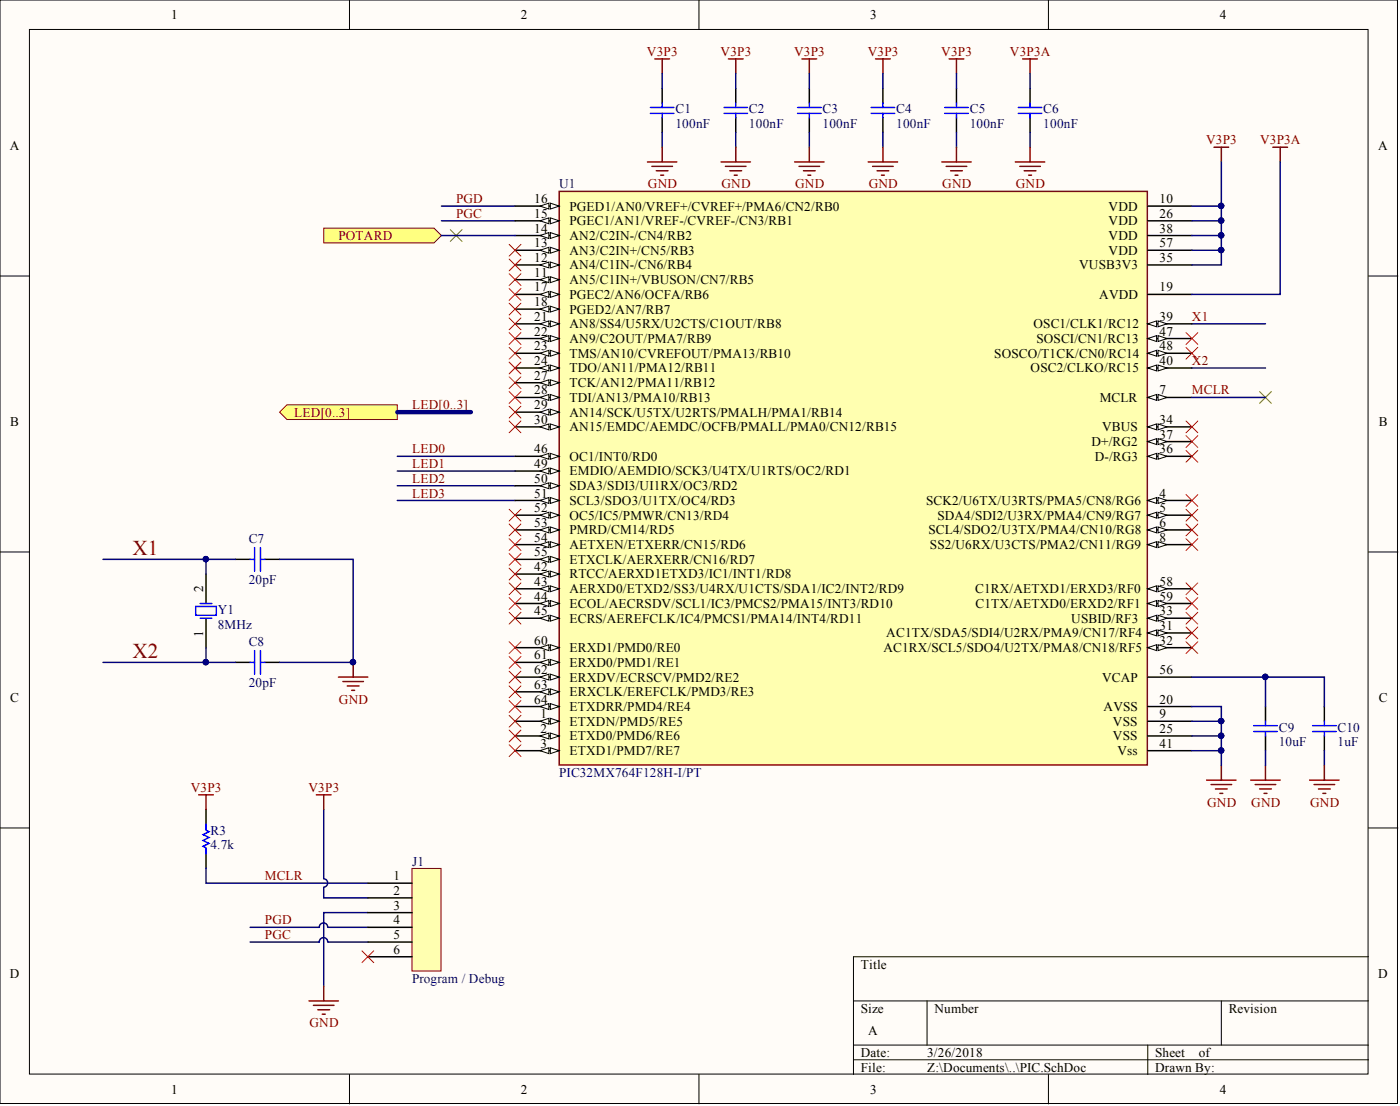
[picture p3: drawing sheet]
<svg xmlns="http://www.w3.org/2000/svg" width="241mm" height="190mm" viewBox="0 0 241 190" stroke-linecap="round" stroke-linejoin="round" font-family="sans-serif">
<defs><g id="words">
<g font-size="3.6" fill="#800000">
<text x="22.8" y="95.6">X1</text>
<text x="22.8" y="113.3">X2</text>
</g>
<g font-size="2.3">
<text x="29.5" y="3.3">1</text>
<text x="89.8" y="3.3">2</text>
<text x="150" y="3.3">3</text>
<text x="210.3" y="3.3">4</text>
<text x="1.7" y="25.8">A</text>
<text x="237.6" y="25.8">A</text>
<text x="92.1" y="35">16</text>
<text x="199.9" y="35">10</text>
<text x="92.1" y="37.5">15</text>
<text x="92.1" y="40.1">14</text>
<text x="98.2" y="38.8">PGEC1/AN1/VREF-/CVREF-/CN3/RB1</text>
<text x="98.2" y="36.3">PGED1/AN0/VREF+/CVREF+/PMA6/CN2/RB0</text>
<text x="98.2" y="41.3">AN2/C2IN-/CN4/RB2</text>
<text x="191.1" y="36.3">VDD</text>
<text x="191.1" y="38.8">VDD</text>
<text x="191.1" y="41.3">VDD</text>
<text x="199.9" y="37.5">26</text>
<text x="199.9" y="40.1">38</text>
<text x="92.1" y="42.6">13</text>
<text x="92.1" y="45.1">12</text>
<text x="92.1" y="47.7">11</text>
<text x="98.2" y="43.9">AN3/C2IN+/CN5/RB3</text>
<text x="98.2" y="46.4">AN4/C1IN-/CN6/RB4</text>
<text x="186" y="46.4">VUSB3V3</text>
<text x="191.1" y="43.9">VDD</text>
<text x="199.9" y="45.1">35</text>
<text x="199.9" y="42.6">57</text>
<text x="92.1" y="50.2">17</text>
<text x="92.1" y="52.7">18</text>
<text x="98.2" y="51.5">PGEC2/AN6/OCFA/RB6</text>
<text x="98.2" y="48.9">AN5/C1IN+/VBUSON/CN7/RB5</text>
<text x="189.5" y="51.5">AVDD</text>
<text x="199.9" y="50.2">19</text>
<text x="92.1" y="55.3">21</text>
<text x="92.1" y="57.8">22</text>
<text x="98.2" y="54">PGED2/AN7/RB7</text>
<text x="98.2" y="56.5">AN8/SS4/U5RX/U2CTS/C1OUT/RB8</text>
<text x="98.2" y="59.1">AN9/C2OUT/PMA7/RB9</text>
<text x="178.1" y="56.5">OSC1/CLK1/RC12</text>
<text x="178.6" y="59.1">SOSCI/CN1/RC13</text>
<text x="199.9" y="55.3">39</text>
<text x="199.9" y="57.8">47</text>
<text x="92.1" y="60.3">23</text>
<text x="92.1" y="62.9">24</text>
<text x="92.1" y="65.4">27</text>
<text x="98.2" y="61.6">TMS/AN10/CVREFOUT/PMA13/RB10</text>
<text x="98.2" y="64.1">TDO/AN11/PMA12/RB11</text>
<text x="171.4" y="61.6">SOSCO/T1CK/CN0/RC14</text>
<text x="177.6" y="64.1">OSC2/CLKO/RC15</text>
<text x="199.9" y="60.3">48</text>
<text x="199.9" y="62.9">40</text>
<text x="92.1" y="67.9">28</text>
<text x="92.1" y="70.5">29</text>
<text x="98.2" y="66.7">TCK/AN12/PMA11/RB12</text>
<text x="98.2" y="69.2">TDI/AN13/PMA10/RB13</text>
<text x="98.2" y="71.8">AN14/SCK/U5TX/U2RTS/PMALH/PMA1/RB14</text>
<text x="189.5" y="69.2">MCLR</text>
<text x="199.9" y="67.9">7</text>
<text x="1.8" y="73.4">B</text>
<text x="92.1" y="73">30</text>
<text x="98.2" y="74.3">AN15/EMDC/AEMDC/OCFB/PMALL/PMA0/CN12/RB15</text>
<text x="188.1" y="76.8">D+/RG2</text>
<text x="190" y="74.3">VBUS</text>
<text x="199.9" y="73">34</text>
<text x="199.9" y="75.6">37</text>
<text x="237.6" y="73.4">B</text>
<text x="92.1" y="78.1">46</text>
<text x="92.1" y="80.6">49</text>
<text x="92.1" y="83.2">50</text>
<text x="98.2" y="79.4">OC1/INT0/RD0</text>
<text x="98.2" y="81.9">EMDIO/AEMDIO/SCK3/U4TX/U1RTS/OC2/RD1</text>
<text x="188.7" y="79.4">D-/RG3</text>
<text x="199.9" y="78.1">36</text>
<text x="92.1" y="85.7">51</text>
<text x="92.1" y="88.2">52</text>
<text x="98.2" y="84.4">SDA3/SDI3/UI1RX/OC3/RD2</text>
<text x="98.2" y="87">SCL3/SDO3/U1TX/OC4/RD3</text>
<text x="98.2" y="89.5">OC5/IC5/PMWR/CN13/RD4</text>
<text x="159.6" y="87">SCK2/U6TX/U3RTS/PMA5/CN8/RG6</text>
<text x="161.6" y="89.5">SDA4/SDI2/U3RX/PMA4/CN9/RG7</text>
<text x="199.9" y="85.7">4</text>
<text x="199.9" y="88.2">5</text>
<text x="92.1" y="90.8">53</text>
<text x="92.1" y="93.3">54</text>
<text x="92.1" y="95.8">55</text>
<text x="98.2" y="92">PMRD/CM14/RD5</text>
<text x="98.2" y="94.6">AETXEN/ETXERR/CN15/RD6</text>
<text x="160" y="92">SCL4/SDO2/U3TX/PMA4/CN10/RG8</text>
<text x="160.3" y="94.6">SS2/U6RX/U3CTS/PMA2/CN11/RG9</text>
<text x="199.9" y="90.8">6</text>
<text x="199.9" y="93.3">8</text>
<text x="35" y="101.9" transform="rotate(-90 35 101.9)">2</text>
<text x="92.1" y="98.4">42</text>
<text x="92.1" y="100.9">43</text>
<text x="98.2" y="97.1">ETXCLK/AERXERR/CN16/RD7</text>
<text x="98.2" y="99.6">RTCC/AERXD1ETXD3/IC1/INT1/RD8</text>
<text x="199.9" y="100.9">58</text>
<text x="92.1" y="103.4">44</text>
<text x="92.1" y="106">45</text>
<text x="98.2" y="102.2">AERXD0/ETXD2/SS3/U4RX/U1CTS/SDA1/IC2/INT2/RD9</text>
<text x="98.2" y="104.7">ECOL/AECRSDV/SCL1/IC3/PMCS2/PMA15/INT3/RD10</text>
<text x="98.2" y="107.2">ECRS/AEREFCLK/IC4/PMCS1/PMA14/INT4/RD11</text>
<text x="168.1" y="102.2">C1RX/AETXD1/ERXD3/RF0</text>
<text x="168.2" y="104.7">C1TX/AETXD0/ERXD2/RF1</text>
<text x="184.6" y="107.2">USBID/RF3</text>
<text x="199.9" y="103.4">59</text>
<text x="199.9" y="106">33</text>
<text x="35" y="109.7" transform="rotate(-90 35 109.7)">1</text>
<text x="92.1" y="111">60</text>
<text x="92.1" y="113.6">61</text>
<text x="98.2" y="112.3">ERXD1/PMD0/RE0</text>
<text x="152.3" y="112.3">AC1RX/SCL5/SDO4/U2TX/PMA8/CN18/RF5</text>
<text x="152.8" y="109.8">AC1TX/SDA5/SDI4/U2RX/PMA9/CN17/RF4</text>
<text x="199.9" y="108.5">31</text>
<text x="199.9" y="111">32</text>
<text x="92.1" y="116.1">62</text>
<text x="92.1" y="118.7">63</text>
<text x="98.2" y="114.9">ERXD0/PMD1/RE1</text>
<text x="98.2" y="117.4">ERXDV/ECRSCV/PMD2/RE2</text>
<text x="98.2" y="119.9">ERXCLK/EREFCLK/PMD3/RE3</text>
<text x="190" y="117.4">VCAP</text>
<text x="199.9" y="116.1">56</text>
<text x="1.8" y="120.9">C</text>
<text x="92.1" y="121.2">64</text>
<text x="93.2" y="123.7">1</text>
<text x="98.2" y="122.5">ETXDRR/PMD4/RE4</text>
<text x="98.2" y="125">ETXDN/PMD5/RE5</text>
<text x="190.2" y="122.5">AVSS</text>
<text x="191.8" y="125">VSS</text>
<text x="199.9" y="123.7">9</text>
<text x="199.9" y="121.2">20</text>
<text x="237.6" y="120.9">C</text>
<text x="93.2" y="126.3">2</text>
<text x="93.2" y="128.8">3</text>
<text x="98.2" y="127.5">ETXD0/PMD6/RE6</text>
<text x="98.2" y="130.1">ETXD1/PMD7/RE7</text>
<text x="191.8" y="127.5">VSS</text>
<text x="192.6" y="130.1">Vss</text>
<text x="199.9" y="126.3">25</text>
<text x="199.9" y="128.8">41</text>
<text x="67.8" y="151.6">1</text>
<text x="67.8" y="154.1">2</text>
<text x="67.8" y="156.7">3</text>
<text x="67.8" y="159.2">4</text>
<text x="67.8" y="161.8">5</text>
<text x="67.8" y="164.3">6</text>
<text x="148.4" y="166.8">Title</text>
<text x="1.7" y="168.4">D</text>
<text x="237.6" y="168.4">D</text>
<text x="148.4" y="174.4">Size</text>
<text x="149.6" y="178.2">A</text>
<text x="161.1" y="174.4">Number</text>
<text x="211.8" y="174.4">Revision</text>
<text x="148.4" y="182">Date:</text>
<text x="148.4" y="184.6">File:</text>
<text x="159.8" y="182">3/26/2018</text>
<text x="159.8" y="184.6">Z:\Documents\..\PIC.SchDoc</text>
<text x="199.1" y="182">Sheet</text>
<text x="199.1" y="184.6">Drawn By:</text>
<text x="206.6" y="182">of</text>
<text x="29.5" y="188.4">1</text>
<text x="89.8" y="188.4">2</text>
<text x="150" y="188.4">3</text>
<text x="210.3" y="188.4">4</text>
</g>
<g font-size="2.3" fill="#800000">
<text x="111.5" y="9.6">V3P3</text>
<text x="124.2" y="9.6">V3P3</text>
<text x="136.9" y="9.6">V3P3</text>
<text x="149.6" y="9.6">V3P3</text>
<text x="162.2" y="9.6">V3P3</text>
<text x="174.1" y="9.6">V3P3A</text>
<text x="207.9" y="24.9">V3P3</text>
<text x="217.2" y="24.9">V3P3A</text>
<text x="78.6" y="35">PGD</text>
<text x="111.7" y="32.5">GND</text>
<text x="124.4" y="32.5">GND</text>
<text x="137" y="32.5">GND</text>
<text x="149.7" y="32.5">GND</text>
<text x="162.4" y="32.5">GND</text>
<text x="175.1" y="32.5">GND</text>
<text x="58.3" y="41.3">POTARD</text>
<text x="78.6" y="37.5">PGC</text>
<text x="205.4" y="55.3">X1</text>
<text x="205.4" y="62.9">X2</text>
<text x="50.7" y="71.8">LED[0..3]</text>
<text x="71" y="70.5">LED[0..3]</text>
<text x="205.4" y="67.9">MCLR</text>
<text x="71" y="78.1">LED0</text>
<text x="71" y="80.6">LED1</text>
<text x="71" y="83.2">LED2</text>
<text x="71" y="85.7">LED3</text>
<text x="58.4" y="121.2">GND</text>
<text x="32.9" y="136.4">V3P3</text>
<text x="53.2" y="136.4">V3P3</text>
<text x="208.1" y="138.9">GND</text>
<text x="215.7" y="138.9">GND</text>
<text x="225.8" y="138.9">GND</text>
<text x="45.7" y="151.6">MCLR</text>
<text x="45.7" y="159.2">PGD</text>
<text x="45.7" y="161.8">PGC</text>
<text x="53.3" y="177">GND</text>
</g>
<g font-size="2.3" fill="#000080">
<text x="116.4" y="19.5">C1</text>
<text x="116.4" y="22.1">100nF</text>
<text x="129.1" y="19.5">C2</text>
<text x="129.1" y="22.1">100nF</text>
<text x="141.8" y="19.5">C3</text>
<text x="141.8" y="22.1">100nF</text>
<text x="154.5" y="19.5">C4</text>
<text x="154.5" y="22.1">100nF</text>
<text x="167.1" y="19.5">C5</text>
<text x="167.1" y="22.1">100nF</text>
<text x="179.8" y="19.5">C6</text>
<text x="179.8" y="22.1">100nF</text>
<text x="96.4" y="32.5">U1</text>
<text x="42.9" y="93.6">C7</text>
<text x="42.9" y="100.7">20pF</text>
<text x="37.5" y="105.7">Y1</text>
<text x="37.5" y="108.3">8MHz</text>
<text x="42.9" y="111.3">C8</text>
<text x="42.9" y="118.4">20pF</text>
<text x="220.4" y="126">C9</text>
<text x="220.4" y="128.5">10uF</text>
<text x="230.5" y="126">C10</text>
<text x="230.5" y="128.5">1uF</text>
<text x="96.4" y="133.9">PIC32MX764F128H-I/PT</text>
<text x="36.3" y="143.8">R3</text>
<text x="36.3" y="146.3">4.7k</text>
<text x="71" y="149.1">J1</text>
<text x="71" y="169.4">Program / Debug</text>
</g>
</g></defs>
<g fill="#fffcf8" stroke="#000" stroke-width=".17">
<path d="M0 0h240.9v190.1h-240.9z"/>
<path d="M5.1 5.1h230.7v179.9h-230.7z"/>
</g>
<g fill="none" stroke="#000" stroke-width=".17">
<path d="M60.2 0v5.1M120.5 0v5.1M180.7 0v5.1M0 47.5h5.1M235.9 47.5h5M0 95.1h5.1M235.9 95.1h5M0 142.6h5.1M235.9 142.6h5M147.1 172.4h88.8M159.8 172.4v7.6M210.5 172.4v7.6"/>
<path d="M235.9 164.8h-88.8v20.3M60.2 185.1v5M120.5 185.1v5M147.1 180h88.8M147.1 182.5h88.8M180.7 185.1v5M197.8 180v5.1"/>
</g>
<path d="M76.1 38h12.7M76.1 35.5h12.7M205.4 55.8h12.7M68.5 78.6h20.3M205.4 63.4h12.7M68.5 81.1h20.3M68.5 83.7h20.3M68.5 86.2h20.3" fill="none" stroke="#000080" stroke-width=".25"/>
<path d="M77.6 39.6l2 2M79.6 39.6l-2 2" fill="none" stroke="#0f0" stroke-width=".17"/>
<g fill="#ffff80" stroke="#800000" stroke-width=".17">
<path d="M48.2 71l1.3-1.3h19v2.6h-19z" fill-rule="evenodd"/>
<path d="M55.8 39.3h19l1.3 1.3-1.3 1.2h-19z" fill-rule="evenodd"/>
</g>
<g fill="none" stroke="#800000" stroke-width=".25">
<path d="M112.9 10.1h2.5M114.1 10.1v2.6M125.5 10.1h2.6M126.8 10.1v2.6M138.2 10.1h2.6M139.5 10.1v2.6M150.9 10.1h2.5M152.2 10.1v2.6M163.6 10.1h2.5M164.9 10.1v2.6M176.3 10.1h2.5M177.5 10.1v2.6"/>
<path d="M209.2 25.4h2.6M210.5 25.4v2.5M219.4 25.4h2.5M220.7 25.4v2.5M208 134.4h5M208.7 135.1h3.6M209.5 135.9h2M210.3 136.7h.5M210.5 131.8v2.6M215.6 134.4h5.1M216.3 135.1h3.6M217.1 135.9h2"/>
<path d="M217.9 136.7h.5M218.1 131.8v2.6"/>
</g>
<g fill="none" stroke="#000" stroke-width=".25">
<path d="M114.1 15.2v2.6M126.8 15.2v2.6M139.5 15.2v2.6M152.2 15.2v2.6M164.9 15.2v2.6M177.5 15.2v2.6M114.1 20.3v2.5M126.8 20.3v2.5M139.5 20.3v2.5M152.2 20.3v2.5M164.9 20.3v2.5M177.5 20.3v2.5"/>
<path d="M218.1 121.7v2.5M218.1 126.8v2.5M228.3 121.7v2.5M228.3 126.8v2.5"/>
</g>
<g fill="none" stroke="#00f" stroke-width=".25">
<path d="M112.1 18.5h4.1M112.1 19.5h4.1M114.1 17.8v.7M114.1 19.5v.8M124.8 18.5h4M124.8 19.5h4M126.8 17.8v.7M126.8 19.5v.8M137.5 18.5h4M137.5 19.5h4M139.5 17.8v.7M139.5 19.5v.8"/>
<path d="M150.1 18.5h4.1M150.1 19.5h4.1M152.2 17.8v.7M152.2 19.5v.8M162.8 18.5h4.1M162.8 19.5h4.1M164.9 17.8v.7M164.9 19.5v.8M175.5 18.5h4.1M175.5 19.5h4.1M177.5 17.8v.7M177.5 19.5v.8"/>
<path d="M216.1 125h4M216.1 126h4M218.1 124.2v.8M218.1 126v.8M226.2 125h4.1M226.2 126h4.1M228.3 124.2v.8M228.3 126v.8"/>
</g>
<g fill="none" stroke="#000080" stroke-width=".25">
<path d="M114.1 12.7v2.5M126.8 12.7v2.5M139.5 12.7v2.5M152.2 12.7v2.5M164.9 12.7v2.5M177.5 12.7v2.5M114.1 22.8v2.6M126.8 22.8v2.6M139.5 22.8v2.6M152.2 22.8v2.6M164.9 22.8v2.6M177.5 22.8v2.6"/>
<path d="M218.1 116.6v5.1M218.1 129.3v2.5M228.3 129.3v2.5"/>
</g>
<circle cx="218.1" cy="116.6" r=".47" fill="#000080" stroke="#000080" stroke-width=".17"/>
<path d="M217.1 67.4l2 2.1M219.1 67.4l-2 2.1" fill="none" stroke="#0f0" stroke-width=".17"/>
<path d="M96.4 33h101.3v98.8h-101.3z" fill="#ffffb0" stroke="#800000" stroke-width=".25"/>
<path d="M88.8 38h7.6M197.8 35.5h7.6M197.8 124.2h7.6" fill="none" stroke="#000" stroke-width=".25"/>
<g fill="#fffcf8" stroke="#000" stroke-width=".17">
<path d="M94.9 37.5l1.5 .5-1.5 .5z"/>
<path d="M93.1 38l1.5-.5v1z"/>
</g>
<path d="M88.8 35.5h7.6" fill="none" stroke="#000" stroke-width=".25"/>
<g fill="#fffcf8" stroke="#000" stroke-width=".17">
<path d="M94.9 35l1.5 .5-1.5 .5z"/>
<path d="M93.1 35.5l1.5-.5v1z"/>
</g>
<path d="M197.8 38h7.6M88.8 40.6h7.6M197.8 50.7h7.6M197.8 45.6h7.6M197.8 40.6h7.6M197.8 43.1h7.6M197.8 116.6h7.6M197.8 121.7h7.6M197.8 126.8h7.6M197.8 129.3h7.6" fill="none" stroke="#000" stroke-width=".25"/>
<g fill="#fffcf8" stroke="#000" stroke-width=".17">
<path d="M94.9 40.1l1.5 .5-1.5 .5z"/>
<path d="M93.1 40.6l1.5-.5v1z"/>
</g>
<path d="M88.8 43.1h7.6" fill="none" stroke="#000" stroke-width=".25"/>
<g fill="#fffcf8" stroke="#000" stroke-width=".17">
<path d="M94.9 42.6l1.5 .5-1.5 .5z"/>
<path d="M93.1 43.1l1.5-.5v1z"/>
</g>
<path d="M88.8 45.6h7.6" fill="none" stroke="#000" stroke-width=".25"/>
<g fill="#fffcf8" stroke="#000" stroke-width=".17">
<path d="M94.9 45.1l1.5 .5-1.5 .5z"/>
<path d="M93.1 45.6l1.5-.5v1z"/>
</g>
<path d="M88.8 50.7h7.6" fill="none" stroke="#000" stroke-width=".25"/>
<g fill="#fffcf8" stroke="#000" stroke-width=".17">
<path d="M94.9 50.2l1.5 .5-1.5 .5z"/>
<path d="M93.1 50.7l1.5-.5v1z"/>
</g>
<path d="M88.8 48.2h7.6" fill="none" stroke="#000" stroke-width=".25"/>
<g fill="#fffcf8" stroke="#000" stroke-width=".17">
<path d="M94.9 47.7l1.5 .5-1.5 .5z"/>
<path d="M93.1 48.2l1.5-.5v1z"/>
</g>
<path d="M88.8 53.2h7.6" fill="none" stroke="#000" stroke-width=".25"/>
<g fill="#fffcf8" stroke="#000" stroke-width=".17">
<path d="M94.9 52.7l1.5 .5-1.5 .6z"/>
<path d="M93.1 53.2l1.5-.5v1.1z"/>
</g>
<path d="M88.8 55.8h7.6" fill="none" stroke="#000" stroke-width=".25"/>
<g fill="#fffcf8" stroke="#000" stroke-width=".17">
<path d="M94.9 55.3l1.5 .5-1.5 .5z"/>
<path d="M93.1 55.8l1.5-.5v1z"/>
</g>
<path d="M88.8 58.3h7.6" fill="none" stroke="#000" stroke-width=".25"/>
<g fill="#fffcf8" stroke="#000" stroke-width=".17">
<path d="M94.9 57.8l1.5 .5-1.5 .5z"/>
<path d="M93.1 58.3l1.5-.5v1z"/>
</g>
<path d="M88.8 60.9h7.6" fill="none" stroke="#000" stroke-width=".25"/>
<g fill="#fffcf8" stroke="#000" stroke-width=".17">
<path d="M94.9 60.3l1.5 .6-1.5 .5z"/>
<path d="M93.1 60.9l1.5-.6v1.1z"/>
</g>
<path d="M88.8 63.4h7.6" fill="none" stroke="#000" stroke-width=".25"/>
<g fill="#fffcf8" stroke="#000" stroke-width=".17">
<path d="M94.9 62.9l1.5 .5-1.5 .5z"/>
<path d="M93.1 63.4l1.5-.5v1z"/>
</g>
<path d="M88.8 65.9h7.6" fill="none" stroke="#000" stroke-width=".25"/>
<g fill="#fffcf8" stroke="#000" stroke-width=".17">
<path d="M94.9 65.4l1.5 .5-1.5 .5z"/>
<path d="M93.1 65.9l1.5-.5v1z"/>
</g>
<path d="M88.8 68.5h7.6" fill="none" stroke="#000" stroke-width=".25"/>
<g fill="#fffcf8" stroke="#000" stroke-width=".17">
<path d="M94.9 67.9l1.5 .6-1.5 .5z"/>
<path d="M93.1 68.5l1.5-.6v1.1z"/>
</g>
<path d="M88.8 71h7.6" fill="none" stroke="#000" stroke-width=".25"/>
<g fill="#fffcf8" stroke="#000" stroke-width=".17">
<path d="M94.9 70.5l1.5 .5-1.5 .5z"/>
<path d="M93.1 71l1.5-.5v1z"/>
</g>
<path d="M88.8 73.5h7.6" fill="none" stroke="#000" stroke-width=".25"/>
<g fill="#fffcf8" stroke="#000" stroke-width=".17">
<path d="M94.9 73l1.5 .5-1.5 .5z"/>
<path d="M93.1 73.5l1.5-.5v1z"/>
</g>
<path d="M88.8 78.6h7.6" fill="none" stroke="#000" stroke-width=".25"/>
<g fill="#fffcf8" stroke="#000" stroke-width=".17">
<path d="M94.9 78.1l1.5 .5-1.5 .5z"/>
<path d="M93.1 78.6l1.5-.5v1z"/>
</g>
<path d="M88.8 81.1h7.6" fill="none" stroke="#000" stroke-width=".25"/>
<g fill="#fffcf8" stroke="#000" stroke-width=".17">
<path d="M94.9 80.6l1.5 .5-1.5 .5z"/>
<path d="M93.1 81.1l1.5-.5v1z"/>
</g>
<path d="M88.8 83.7h7.6" fill="none" stroke="#000" stroke-width=".25"/>
<g fill="#fffcf8" stroke="#000" stroke-width=".17">
<path d="M94.9 83.2l1.5 .5-1.5 .5z"/>
<path d="M93.1 83.7l1.5-.5v1z"/>
</g>
<path d="M88.8 86.2h7.6" fill="none" stroke="#000" stroke-width=".25"/>
<g fill="#fffcf8" stroke="#000" stroke-width=".17">
<path d="M94.9 85.7l1.5 .5-1.5 .5z"/>
<path d="M93.1 86.2l1.5-.5v1z"/>
</g>
<path d="M88.8 88.7h7.6" fill="none" stroke="#000" stroke-width=".25"/>
<g fill="#fffcf8" stroke="#000" stroke-width=".17">
<path d="M94.9 88.2l1.5 .5-1.5 .5z"/>
<path d="M93.1 88.7l1.5-.5v1z"/>
</g>
<path d="M88.8 91.3h7.6" fill="none" stroke="#000" stroke-width=".25"/>
<g fill="#fffcf8" stroke="#000" stroke-width=".17">
<path d="M94.9 90.8l1.5 .5-1.5 .5z"/>
<path d="M93.1 91.3l1.5-.5v1z"/>
</g>
<path d="M88.8 93.8h7.6" fill="none" stroke="#000" stroke-width=".25"/>
<g fill="#fffcf8" stroke="#000" stroke-width=".17">
<path d="M94.9 93.3l1.5 .5-1.5 .5z"/>
<path d="M93.1 93.8l1.5-.5v1z"/>
</g>
<path d="M88.8 96.3h7.6" fill="none" stroke="#000" stroke-width=".25"/>
<g fill="#fffcf8" stroke="#000" stroke-width=".17">
<path d="M94.9 95.8l1.5 .5-1.5 .6z"/>
<path d="M93.1 96.3l1.5-.5v1.1z"/>
</g>
<path d="M88.8 98.9h7.6" fill="none" stroke="#000" stroke-width=".25"/>
<g fill="#fffcf8" stroke="#000" stroke-width=".17">
<path d="M94.9 98.4l1.5 .5-1.5 .5z"/>
<path d="M93.1 98.9l1.5-.5v1z"/>
</g>
<path d="M88.8 101.4h7.6" fill="none" stroke="#000" stroke-width=".25"/>
<g fill="#fffcf8" stroke="#000" stroke-width=".17">
<path d="M94.9 100.9l1.5 .5-1.5 .5z"/>
<path d="M93.1 101.4l1.5-.5v1z"/>
</g>
<path d="M88.8 103.9h7.6" fill="none" stroke="#000" stroke-width=".25"/>
<g fill="#fffcf8" stroke="#000" stroke-width=".17">
<path d="M94.9 103.4l1.5 .5-1.5 .6z"/>
<path d="M93.1 103.9l1.5-.5v1.1z"/>
</g>
<path d="M88.8 106.5h7.6" fill="none" stroke="#000" stroke-width=".25"/>
<g fill="#fffcf8" stroke="#000" stroke-width=".17">
<path d="M94.9 106l1.5 .5-1.5 .5z"/>
<path d="M93.1 106.5l1.5-.5v1z"/>
</g>
<path d="M88.8 111.6h7.6" fill="none" stroke="#000" stroke-width=".25"/>
<g fill="#fffcf8" stroke="#000" stroke-width=".17">
<path d="M94.9 111l1.5 .6-1.5 .5z"/>
<path d="M93.1 111.6l1.5-.6v1.1z"/>
</g>
<path d="M88.8 114.1h7.6" fill="none" stroke="#000" stroke-width=".25"/>
<g fill="#fffcf8" stroke="#000" stroke-width=".17">
<path d="M94.9 113.6l1.5 .5-1.5 .5z"/>
<path d="M93.1 114.1l1.5-.5v1z"/>
</g>
<path d="M88.8 116.6h7.6" fill="none" stroke="#000" stroke-width=".25"/>
<g fill="#fffcf8" stroke="#000" stroke-width=".17">
<path d="M94.9 116.1l1.5 .5-1.5 .5z"/>
<path d="M93.1 116.6l1.5-.5v1z"/>
</g>
<path d="M88.8 119.2h7.6" fill="none" stroke="#000" stroke-width=".25"/>
<g fill="#fffcf8" stroke="#000" stroke-width=".17">
<path d="M94.9 118.7l1.5 .5-1.5 .5z"/>
<path d="M93.1 119.2l1.5-.5v1z"/>
</g>
<path d="M88.8 121.7h7.6" fill="none" stroke="#000" stroke-width=".25"/>
<g fill="#fffcf8" stroke="#000" stroke-width=".17">
<path d="M94.9 121.2l1.5 .5-1.5 .5z"/>
<path d="M93.1 121.7l1.5-.5v1z"/>
</g>
<path d="M88.8 124.2h7.6" fill="none" stroke="#000" stroke-width=".25"/>
<g fill="#fffcf8" stroke="#000" stroke-width=".17">
<path d="M94.9 123.7l1.5 .5-1.5 .5z"/>
<path d="M93.1 124.2l1.5-.5v1z"/>
</g>
<path d="M88.8 126.8h7.6" fill="none" stroke="#000" stroke-width=".25"/>
<g fill="#fffcf8" stroke="#000" stroke-width=".17">
<path d="M94.9 126.3l1.5 .5-1.5 .5z"/>
<path d="M93.1 126.8l1.5-.5v1z"/>
</g>
<path d="M88.8 129.3h7.6" fill="none" stroke="#000" stroke-width=".25"/>
<g fill="#fffcf8" stroke="#000" stroke-width=".17">
<path d="M94.9 128.8l1.5 .5-1.5 .5z"/>
<path d="M93.1 129.3l1.5-.5v1z"/>
</g>
<path d="M197.8 55.8h7.6" fill="none" stroke="#000" stroke-width=".25"/>
<g fill="#fffcf8" stroke="#000" stroke-width=".17">
<path d="M197.8 55.8l1.5-.5v1z"/>
<path d="M199.6 55.3l1.5 .5-1.5 .5z"/>
</g>
<path d="M197.8 58.3h7.6" fill="none" stroke="#000" stroke-width=".25"/>
<g fill="#fffcf8" stroke="#000" stroke-width=".17">
<path d="M197.8 58.3l1.5-.5v1z"/>
<path d="M199.6 57.8l1.5 .5-1.5 .5z"/>
</g>
<path d="M197.8 60.9h7.6" fill="none" stroke="#000" stroke-width=".25"/>
<g fill="#fffcf8" stroke="#000" stroke-width=".17">
<path d="M197.8 60.9l1.5-.6v1.1z"/>
<path d="M199.6 60.3l1.5 .6-1.5 .5z"/>
</g>
<path d="M197.8 63.4h7.6" fill="none" stroke="#000" stroke-width=".25"/>
<g fill="#fffcf8" stroke="#000" stroke-width=".17">
<path d="M197.8 63.4l1.5-.5v1z"/>
<path d="M199.6 62.9l1.5 .5-1.5 .5z"/>
</g>
<path d="M197.8 68.5h7.6" fill="none" stroke="#000" stroke-width=".25"/>
<g fill="#fffcf8" stroke="#000" stroke-width=".17">
<path d="M197.8 68.5l1.5-.6v1.1z"/>
<path d="M199.6 67.9l1.5 .6-1.5 .5z"/>
</g>
<path d="M197.8 73.5h7.6" fill="none" stroke="#000" stroke-width=".25"/>
<g fill="#fffcf8" stroke="#000" stroke-width=".17">
<path d="M197.8 73.5l1.5-.5v1z"/>
<path d="M199.6 73l1.5 .5-1.5 .5z"/>
</g>
<path d="M197.8 76.1h7.6" fill="none" stroke="#000" stroke-width=".25"/>
<g fill="#fffcf8" stroke="#000" stroke-width=".17">
<path d="M197.8 76.1l1.5-.5v1z"/>
<path d="M199.6 75.6l1.5 .5-1.5 .5z"/>
</g>
<path d="M197.8 78.6h7.6" fill="none" stroke="#000" stroke-width=".25"/>
<g fill="#fffcf8" stroke="#000" stroke-width=".17">
<path d="M197.8 78.6l1.5-.5v1z"/>
<path d="M199.6 78.1l1.5 .5-1.5 .5z"/>
</g>
<path d="M197.8 86.2h7.6" fill="none" stroke="#000" stroke-width=".25"/>
<g fill="#fffcf8" stroke="#000" stroke-width=".17">
<path d="M197.8 86.2l1.5-.5v1z"/>
<path d="M199.6 85.7l1.5 .5-1.5 .5z"/>
</g>
<path d="M197.8 88.7h7.6" fill="none" stroke="#000" stroke-width=".25"/>
<g fill="#fffcf8" stroke="#000" stroke-width=".17">
<path d="M197.8 88.7l1.5-.5v1z"/>
<path d="M199.6 88.2l1.5 .5-1.5 .5z"/>
</g>
<path d="M197.8 91.3h7.6" fill="none" stroke="#000" stroke-width=".25"/>
<g fill="#fffcf8" stroke="#000" stroke-width=".17">
<path d="M197.8 91.3l1.5-.5v1z"/>
<path d="M199.6 90.8l1.5 .5-1.5 .5z"/>
</g>
<path d="M197.8 93.8h7.6" fill="none" stroke="#000" stroke-width=".25"/>
<g fill="#fffcf8" stroke="#000" stroke-width=".17">
<path d="M197.8 93.8l1.5-.5v1z"/>
<path d="M199.6 93.3l1.5 .5-1.5 .5z"/>
</g>
<path d="M197.8 101.4h7.6" fill="none" stroke="#000" stroke-width=".25"/>
<g fill="#fffcf8" stroke="#000" stroke-width=".17">
<path d="M197.8 101.4l1.5-.5v1z"/>
<path d="M199.6 100.9l1.5 .5-1.5 .5z"/>
</g>
<path d="M197.8 103.9h7.6" fill="none" stroke="#000" stroke-width=".25"/>
<g fill="#fffcf8" stroke="#000" stroke-width=".17">
<path d="M197.8 103.9l1.5-.5v1.1z"/>
<path d="M199.6 103.4l1.5 .5-1.5 .6z"/>
</g>
<path d="M197.8 106.5h7.6" fill="none" stroke="#000" stroke-width=".25"/>
<g fill="#fffcf8" stroke="#000" stroke-width=".17">
<path d="M197.8 106.5l1.5-.5v1z"/>
<path d="M199.6 106l1.5 .5-1.5 .5z"/>
</g>
<path d="M197.8 109h7.6" fill="none" stroke="#000" stroke-width=".25"/>
<g fill="#fffcf8" stroke="#000" stroke-width=".17">
<path d="M197.8 109l1.5-.5v1z"/>
<path d="M199.6 108.5l1.5 .5-1.5 .5z"/>
</g>
<path d="M197.8 111.6h7.6" fill="none" stroke="#000" stroke-width=".25"/>
<g fill="#fffcf8" stroke="#000" stroke-width=".17">
<path d="M197.8 111.6l1.5-.6v1.1z"/>
<path d="M199.6 111l1.5 .6-1.5 .5z"/>
</g>
<g fill="none" stroke="#000080" stroke-width=".25">
<path d="M205.4 35.5h5.1M205.4 38h5.1M210.5 27.9v17.7h-5.1M220.7 27.9v22.8h-15.3M205.4 40.6h5.1M205.4 43.1h5.1M205.4 68.5h12.7M48.2 96.3h12.7v17.8h-12.7M17.8 114.1h22.8M35.5 111.6v2.5M205.4 116.6h22.9v5.1M55.8 139.4v12a.72 .72 0 0 1 .7 .7 .72 .72 0 0 1-.7 .7"/>
<path d="M205.4 121.7h5.1v10.1M205.4 124.2h5.1M205.4 126.8h5.1M205.4 129.3h5.1M35.5 149.6v2.5h27.9M55.8 152.9v1.8h7.6M56.5 159.7a.72 .72 0 0 0-.7-.7 .72 .72 0 0 0-.8 .7h-11.9M56.6 159.7h6.8M63.4 157.2h-7.6v12.7M56.5 162.3a.72 .72 0 0 0-.7-.8 .72 .72 0 0 0-.8 .8h-11.9M56.6 162.3h6.8"/>
</g>
<g fill="#000080" stroke="#000080" stroke-width=".17">
<circle cx="210.5" cy="35.5" r=".47"/>
<circle cx="210.5" cy="38" r=".47"/>
<circle cx="210.5" cy="40.5" r=".47"/>
<circle cx="210.5" cy="43.1" r=".47"/>
<circle cx="210.5" cy="124.2" r=".47"/>
<circle cx="210.5" cy="126.7" r=".47"/>
<circle cx="210.5" cy="129.3" r=".47"/>
<circle cx="218.1" cy="116.6" r=".47"/>
<circle cx="35.5" cy="114.1" r=".47"/>
<circle cx="60.8" cy="114.1" r=".47"/>
</g>
<path d="M35.5 98.9v5M40.6 96.3h2.5M45.7 96.3h2.5M35.5 106.5v5.1M40.6 114.1h2.5M45.7 114.1h2.5M35.5 139.4v2.6M35.5 147v2.6" fill="none" stroke="#000" stroke-width=".25"/>
<path d="M43.1 96.3h.8M43.9 94.3v4.1M44.9 94.3v4.1M44.9 96.3h.8M33.7 104.5h3.6v1.5h-3.6zM34.5 103.9h2M34.5 106.5h2M43.1 114.1h.8M43.9 112.1v4M44.9 112.1v4M44.9 114.1h.8M35.5 142v1l.5 .2-1 .6 1 .5-1 .5 1 .5-1 .5 .5 .2v1" fill="none" stroke="#00f" stroke-width=".25"/>
<g fill="none" stroke="#800000" stroke-width=".25">
<path d="M58.3 116.6h5.1M59.1 117.4h3.5M59.9 118.1h2M60.6 118.9h.5M60.9 114.1v2.5M34.2 136.9h2.6M35.5 136.9v2.5M54.5 136.9h2.6M55.8 136.9v2.5M53.3 172.4h5M54 173.2h3.6M54.8 173.9h2"/>
<path d="M55.5 174.7h.6M55.8 169.9v2.5"/>
</g>
<path d="M68.5 71h12.7" fill="none" stroke="#000080" stroke-width=".76"/>
<path d="M71 149.6h5v17.7h-5z" fill="#ffffb0" stroke="#800000" stroke-width=".17"/>
<path d="M63.4 152.1h7.6M63.4 154.7h7.6M63.4 157.2h7.6M63.4 159.7h7.6M63.4 162.3h7.6M63.4 164.8h7.6" fill="none" stroke="#000" stroke-width=".25"/>
<path d="M76.1 40.6h12.7M17.8 96.3h22.8M35.5 96.3v2.6" fill="none" stroke="#000080" stroke-width=".25"/>
<circle cx="35.5" cy="96.3" r=".47" fill="#000080" stroke="#000080" stroke-width=".17"/>
<g fill="none" stroke="#f00" stroke-width=".17">
<path d="M87.8 42.1l2 2M87.8 44.6l2 2.1M87.8 47.2l2 2M87.8 49.7l2 2M87.8 52.2l2 2.1M87.8 54.8l2 2M87.8 57.3l2 2M87.8 59.8l2 2.1M89.8 42.1l-2 2M89.8 44.6l-2 2.1M89.8 47.2l-2 2M89.8 49.7l-2 2"/>
<path d="M89.8 52.2l-2 2.1M89.8 54.8l-2 2M89.8 57.3l-2 2M89.8 59.8l-2 2.1M204.4 57.3l2 2M204.4 59.8l2 2.1M206.4 57.3l-2 2M206.4 59.8l-2 2.1M87.8 62.4l2 2M87.8 64.9l2 2M87.8 67.4l2 2.1M87.8 70l2 2"/>
<path d="M87.8 72.5l2 2M89.8 62.4l-2 2M89.8 64.9l-2 2M89.8 67.4l-2 2.1M89.8 70l-2 2M89.8 72.5l-2 2M204.4 72.5l2 2M204.4 75l2 2.1M204.4 77.6l2 2M206.4 72.5l-2 2M206.4 75l-2 2.1M206.4 77.6l-2 2"/>
<path d="M87.8 87.7l2 2.1M87.8 90.3l2 2M87.8 92.8l2 2M87.8 95.3l2 2.1M87.8 97.9l2 2M89.8 87.7l-2 2.1M89.8 90.3l-2 2M89.8 92.8l-2 2M89.8 95.3l-2 2.1M89.8 97.9l-2 2M204.4 85.2l2 2M204.4 87.7l2 2.1"/>
<path d="M204.4 90.3l2 2M204.4 92.8l2 2M206.4 85.2l-2 2M206.4 87.7l-2 2.1M206.4 90.3l-2 2M206.4 92.8l-2 2M87.8 100.4l2 2M87.8 102.9l2 2.1M87.8 105.5l2 2M87.8 110.5l2 2.1M87.8 113.1l2 2M87.8 115.6l2 2"/>
<path d="M87.8 118.1l2 2.1M89.8 100.4l-2 2M89.8 102.9l-2 2.1M89.8 105.5l-2 2M89.8 110.5l-2 2.1M89.8 113.1l-2 2M89.8 115.6l-2 2M89.8 118.1l-2 2.1M204.4 100.4l2 2M204.4 102.9l2 2.1M204.4 105.5l2 2M204.4 108l2 2"/>
<path d="M204.4 110.5l2 2.1M206.4 100.4l-2 2M206.4 102.9l-2 2.1M206.4 105.5l-2 2M206.4 108l-2 2M206.4 110.5l-2 2.1M87.8 120.7l2 2M87.8 123.2l2 2M87.8 125.8l2 2M87.8 128.3l2 2M89.8 120.7l-2 2M89.8 123.2l-2 2"/>
<path d="M89.8 125.8l-2 2M89.8 128.3l-2 2M62.4 163.8l2 2M64.4 163.8l-2 2"/>
</g>
<g fill="none" stroke="#800000" stroke-width=".25">
<path d="M111.6 27.9h5.1M112.4 28.7h3.5M113.1 29.4h2M113.9 30.2h.5M114.1 25.4v2.5M124.3 27.9h5M125 28.7h3.6M125.8 29.4h2M126.6 30.2h.5M126.8 25.4v2.5M137 27.9h5M137.7 28.7h3.6"/>
<path d="M138.5 29.4h2M139.2 30.2h.5M139.5 25.4v2.5M149.6 27.9h5.1M150.4 28.7h3.5M151.2 29.4h2M151.9 30.2h.5M152.2 25.4v2.5M162.3 27.9h5.1M163.1 28.7h3.5M163.8 29.4h2.1M164.6 30.2h.5"/>
<path d="M164.9 25.4v2.5M175 27.9h5.1M175.8 28.7h3.5M176.5 29.4h2.1M177.3 30.2h.5M177.5 25.4v2.5M225.7 134.4h5.1M226.5 135.1h3.5M227.2 135.9h2.1M228 136.7h.5M228.3 131.8v2.6"/>
</g>
<use href="#words"/>
</svg>
